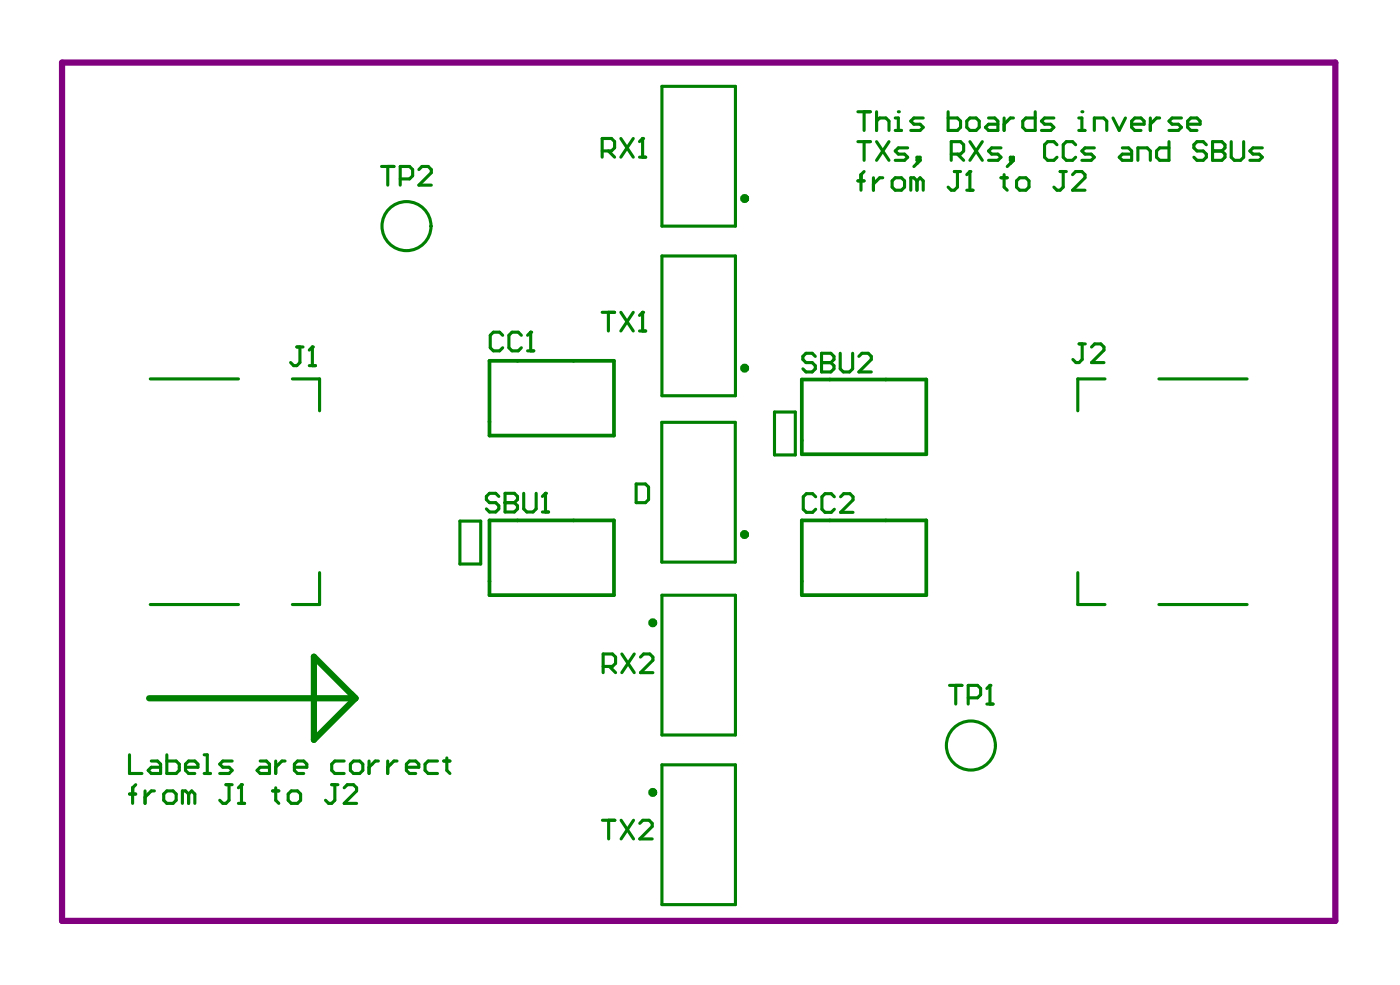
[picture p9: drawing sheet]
<svg xmlns="http://www.w3.org/2000/svg" width="190mm" height="134mm" viewBox="0 0 190 134" stroke-linecap="round" stroke-linejoin="round" font-family="sans-serif">
<path d="M8.4 8.5h173v116.5h-173z" fill="none" stroke="#800080" stroke-width=".85"/>
<path d="M20.3 94.8h28M42.6 89.1l5.7 5.7-5.7 5.6zM47.7 94.2l.6 .6" fill="none" stroke="#008000" stroke-width=".85"/>
<path d="M66.5 49h16.9v10.1h-16.9zM108.9 51.5h16.9v10.2h-16.9zM66.5 70.6h16.9v10.2h-16.9zM108.9 70.6h16.9v10.2h-16.9z" fill="none" stroke="#008000" stroke-width=".51"/>
<g fill="none" stroke="#008000" stroke-width=".42">
<path d="M89.9 11.7h10v19h-10zM89.9 34.7h10v19h-10zM20.4 51.4h12M39.7 51.4h3.7v4.4M40.3 47.1h.9M40.7 47.1v2.1l-.4 .4h-.4l-.4-.4M42 49.6h.8M42.4 47.1v2.5M89.9 57.3h10v19h-10zM105.2 55.9h2.8v5.9h-2.8zM150.1 51.4h-3.7v4.4M157.4 51.4h12"/>
<path d="M43.4 77.7v4.4h-3.7M62.5 70.7h2.8v5.9h-2.8zM146.4 77.7v4.4h3.7M20.4 82.1h12M89.9 80.8h10v19h-10zM157.4 82.1h12M89.9 103.8h10v19h-10z"/>
</g>
<circle cx="42.4" cy="47.1" r=".21" fill="#008000"/>
<g fill="none" stroke="#008000" stroke-width=".42">
<path d="M51.8 22.6h1.7M52.7 22.6v2.5M54.4 24.3h1.2l.4-.4v-.9l-.4-.4h-1.2v2.5M56.9 23l.4-.4h.9l.4 .4v.4l-1.7 1.7h1.7M42.4 47.1l-.4 .4M81.8 42.4h1.7M82.6 42.4v2.5M84.3 42.4l1.7 2.5M86 42.4l-1.7 2.5M86.9 44.9h.8M87.3 42.4v2.5M146.6 46.7h.8"/>
<path d="M147 46.7v2.1l-.4 .4h-.5l-.4-.4M148.3 47.1l.4-.4h.8l.4 .4v.4l-1.6 1.7h1.6M86.4 65.7h1.3l.4 .4v1.7l-.4 .4h-1.3zM81.8 111.3h1.7M82.7 111.3v2.6M84.4 111.3l1.6 2.6M86 111.3l-1.6 2.6M86.9 111.8l.4-.5h.9l.4 .5v.4l-1.7 1.7h1.7"/>
</g>
<circle cx="87.3" cy="42.4" r=".21" fill="#008000"/>
<path d="M84.3 18.8l1.7 2.5M86 18.8l-1.7 2.5M87.3 18.8v2.5M81.8 20.5h1.3l.4-.4v-.9l-.4-.4h-1.3v2.5M82.6 20.5l.9 .8M86.9 21.3h.8M87.3 42.4l-.4 .4M81.9 90.5h1.3l.4-.5v-.8l-.4-.4h-1.3v2.5M82.8 90.5l.8 .8M84.5 88.8l1.6 2.5M86.1 88.8l-1.6 2.5M87 89.2l.4-.4h.9l.4 .4v.4l-1.7 1.7h1.7" fill="none" stroke="#008000" stroke-width=".42"/>
<circle cx="87.3" cy="18.8" r=".21" fill="#008000"/>
<path d="M87.3 18.8l-.4 .4M110.7 48.4l-.4-.4h-.8l-.5 .4v.4l.5 .4h.8l.4 .4v.5l-.4 .4h-.8l-.5-.4M111.6 48v2.5h1.2l.5-.4v-.5l-.5-.4h-1.2M110.8 67.4l-.4-.4h-.9l-.4 .4v1.7l.4 .4h.9l.4-.4M113.3 67.4l-.4-.4h-.8l-.5 .4v1.7l.5 .4h.8l.4-.4M114.2 67.4l.4-.4h.8l.5 .4v.5l-1.7 1.6h1.7" fill="none" stroke="#008000" stroke-width=".42"/>
<circle cx="111.6" cy="49.2" r=".21" fill="#008000"/>
<path d="M111.6 48h1.2l.5 .4v.4l-.5 .4h-1.2M114.1 48v2.1l.4 .4h.9l.4-.4v-2.1M116.7 48.4l.4-.4h.8l.4 .4v.4l-1.6 1.7h1.6M129 93h1.7M129.8 93v2.6M131.5 94.7h1.3l.4-.4v-.8l-.4-.5h-1.3v2.6M134 95.6h.9M134.5 93v2.6" fill="none" stroke="#008000" stroke-width=".42"/>
<circle cx="134.5" cy="93" r=".21" fill="#008000"/>
<g fill="none" stroke="#008000" stroke-width=".42">
<path d="M134.5 93l-.5 .5M17.6 102.5v2.5h1.7M17.6 107.8h.8M18.4 106.5l-.4 .4v2.1M19.7 107.4v1.6M20.5 103.3h.9l.4 .4v1.3h-1.3l-.4-.4 .4-.5h1.3M21 107.4h-.5l-.8 .8M22.7 102.5v2.5h1.2l.4-.4v-.9l-.4-.4h-1.2M22.7 107.4h.8l.4 .4v.8l-.4 .4h-.8l-.5-.4v-.8zM25.2 104.1h1.7v-.4l-.4-.4h-.9l-.4 .4v.9l.4 .4h.9M25.6 107.8l-.4-.4h-.4v1.6M25.6 107.8v1.2"/>
<path d="M25.6 107.8l.4-.4 .5 .4v1.2M27.7 105h.9M27.7 102.5h.5v2.5M30.7 106.5h.8M31.1 106.5v2.1l-.4 .4h-.4l-.5-.4M31.5 103.3h-1.2l-.5 .4 .5 .4h.8l.4 .5-.4 .4h-1.3M32.4 109h.8M32.8 106.5v2.5M35.3 103.3h.9l.4 .4v1.3h-1.3l-.4-.4 .4-.5h1.3M37.4 103.3v1.7M38.7 103.3h-.4l-.9 .8M40 104.1h1.7v-.4l-.4-.4h-.9l-.4 .4v.9l.4 .4h.9"/>
<path d="M46.7 103.3h-1.2l-.4 .4v.9l.4 .4h1.2M48 103.3h.9l.4 .4v.9l-.4 .4h-.9l-.4-.4v-.9zM50.1 103.3v1.7M51.4 103.3h-.4l-.9 .8M52.7 103.3v1.7M53.9 103.3h-.4l-.8 .8M55.2 104.1h1.7v-.4l-.4-.4h-.9l-.4 .4v.9l.4 .4h.9M59.4 103.3h-1.2l-.5 .4v.9l.5 .4h1.2M60.3 103.3h.8M60.7 102.9v1.7l.4 .4"/>
</g>
<circle cx="32.8" cy="106.5" r=".21" fill="#008000"/>
<path d="M67.7 67.4l-.4-.4h-.8l-.4 .4v.4l.4 .4h.8l.4 .5v.4l-.4 .4h-.8l-.4-.4M68.6 67v2.5h1.3l.4-.4v-.4l-.4-.5h-1.3M32.8 106.5l-.4 .4M37 107.4h.9M37.4 106.9v1.7l.5 .4M39.6 107.4h.8l.4 .4v.8l-.4 .4h-.8l-.5-.4v-.8zM45.1 106.5h.8M45.5 106.5v2.1l-.4 .4h-.5l-.4-.4M46.7 106.9l.5-.4h.8l.4 .4v.5l-1.7 1.6h1.7" fill="none" stroke="#008000" stroke-width=".42"/>
<circle cx="68.6" cy="68.2" r=".21" fill="#008000"/>
<path d="M68.6 67h1.3l.4 .4v.4l-.4 .4h-1.3M71.1 67v2.1l.5 .4h.8l.4-.4v-2.1M73.7 69.5h.8M74.1 67v2.5" fill="none" stroke="#008000" stroke-width=".42"/>
<circle cx="74.1" cy="67" r=".21" fill="#008000"/>
<path d="M68.3 45.5l-.4-.4h-.9l-.4 .4v1.7l.4 .4h.9l.4-.4M70.8 45.5l-.4-.4h-.9l-.4 .4v1.7l.4 .4h.9l.4-.4M71.7 47.6h.8M72.1 45.1v2.5M74.1 67l-.4 .4" fill="none" stroke="#008000" stroke-width=".42"/>
<circle cx="72.1" cy="45.1" r=".21" fill="#008000"/>
<path d="M116.5 15.2h1.7M117.4 15.2v2.5M119.1 15.2v2.5M119.1 16.4l.4-.4h.8l.4 .4v1.3M121.6 16h.4v1.7M121.6 17.7h.8M72.1 45.1l-.4 .4" fill="none" stroke="#008000" stroke-width=".42"/>
<circle cx="122" cy="15.2" r=".21" fill="#008000"/>
<path d="M125.4 16h-1.3l-.4 .4 .4 .5h.9l.4 .4-.4 .4h-1.3M128.8 15.2v2.5h1.2l.5-.4v-.9l-.5-.4h-1.2M131.7 16h.9l.4 .4v.9l-.4 .4h-.9l-.4-.4v-.9zM134.3 16h.8l.4 .4v1.3h-1.2l-.5-.4 .5-.4h1.2M136.4 16v1.7M137.6 16h-.4l-.8 .9M140.6 15.2v2.5h-1.3l-.4-.4v-.9l.4-.4h1.3M143.1 16h-1.2l-.5 .4 .5 .5h.8l.4 .4-.4 .4h-1.3M146.5 17.7h.9M146.5 16h.4v1.7" fill="none" stroke="#008000" stroke-width=".42"/>
<circle cx="146.9" cy="15.2" r=".21" fill="#008000"/>
<g fill="none" stroke="#008000" stroke-width=".42">
<path d="M116.5 19.2h1.7M117.4 19.2v2.6M119.1 19.2l1.6 2.6M120.7 19.2l-1.6 2.6M131.7 19.2l1.7 2.6M133.4 19.2l-1.7 2.6M143.6 19.7l-.5-.5h-.8l-.4 .5v1.6l.4 .5h.8l.5-.5M146.1 19.7l-.4-.5h-.9l-.4 .5v1.6l.4 .5h.9l.4-.5M148.6 17.7v-1.7h1.3l.4 .4v1.3M151.2 16l.8 1.7 .9-1.7M153.7 16.9h1.7v-.5l-.4-.4h-.9l-.4 .4v.9l.4 .4h.9M156.2 16v1.7"/>
<path d="M157.5 16h-.4l-.9 .9M158.8 19.2v2.6h-1.3l-.4-.5v-.8l.4-.4h1.3M160.5 16h-1.3l-.4 .4 .4 .5h.8l.5 .4-.5 .4h-1.2M161.3 16.9h1.7v-.5l-.4-.4h-.9l-.4 .4v.9l.4 .4h.9M163.8 19.7l-.4-.5h-.8l-.4 .5v.4l.4 .4h.8l.4 .4v.4l-.4 .5h-.8l-.4-.5M164.7 19.2v2.6h1.3l.4-.5v-.4l-.4-.4h-1.3M123.3 20.1h-1.3l-.4 .4 .4 .4h.9l.4 .4-.4 .5h-1.3M124.5 21.3h.5v.5h-.5zM125 21.8l-.9 .8M129.2 20.9h1.3l.4-.4v-.8l-.4-.5h-1.3v2.6M130 20.9l.9 .9M136 20.1h-1.3l-.4 .4 .4 .4h.8l.5 .4-.5 .5h-1.2"/>
<path d="M137.2 21.3h.4v.5h-.4zM137.6 21.8l-.8 .8M148.6 20.1h-1.2l-.5 .4 .5 .4h.8l.4 .4-.4 .5h-1.3M152.4 20.1h.9l.4 .4v1.3h-1.3l-.4-.5 .4-.4h1.3M154.5 21.8v-1.7h1.3l.4 .4v1.3"/>
</g>
<circle cx="164.7" cy="20.5" r=".21" fill="#008000"/>
<g fill="none" stroke="#008000" stroke-width=".42">
<path d="M164.7 19.2h1.3l.4 .5v.4l-.4 .4h-1.3M167.2 19.2v2.1l.4 .5h.9l.4-.5v-2.1M116.5 24.6h.9M117.4 23.3l-.5 .4v2.1M118.6 24.1v1.7M119.9 24.1h-.4l-.9 .9M121.6 24.1h.8l.5 .5v.8l-.5 .4h-.8l-.4-.4v-.8zM124.5 24.6l-.4-.5h-.4v1.7M124.5 24.6v1.2M124.5 24.6l.5-.5 .4 .5v1.2M129.6 23.3h.9M130 23.3v2.1l-.4 .4h-.4l-.4-.4"/>
<path d="M131.3 25.8h.9M131.7 23.3v2.5M171.4 20.1h-1.2l-.4 .4 .4 .4h.8l.4 .4-.4 .5h-1.2"/>
</g>
<circle cx="131.7" cy="23.3" r=".21" fill="#008000"/>
<g fill="none" stroke="#008000" stroke-width=".42">
<path d="M131.7 23.3l-.4 .4M136 24.1h.8M136.4 23.7v1.7l.4 .4M138.5 24.1h.8l.5 .5v.8l-.5 .4h-.8l-.4-.4v-.8zM144 23.3h.8M144.4 23.3v2.1l-.4 .4h-.4l-.5-.4M145.7 23.7l.4-.4h.8l.5 .4v.4l-1.7 1.7h1.7"/>
<circle cx="55.2" cy="30.7" r="3.3"/>
<circle cx="131.9" cy="101.2" r="3.3"/>
</g>
<g fill="none" stroke="#008000" stroke-width=".85">
<circle cx="101.1" cy="26.9" r=".19"/>
<circle cx="101.1" cy="50" r=".19"/>
<circle cx="101.1" cy="72.6" r=".19"/>
<circle cx="88.7" cy="84.5" r=".19"/>
<circle cx="88.7" cy="107.6" r=".19"/>
</g>
</svg>
